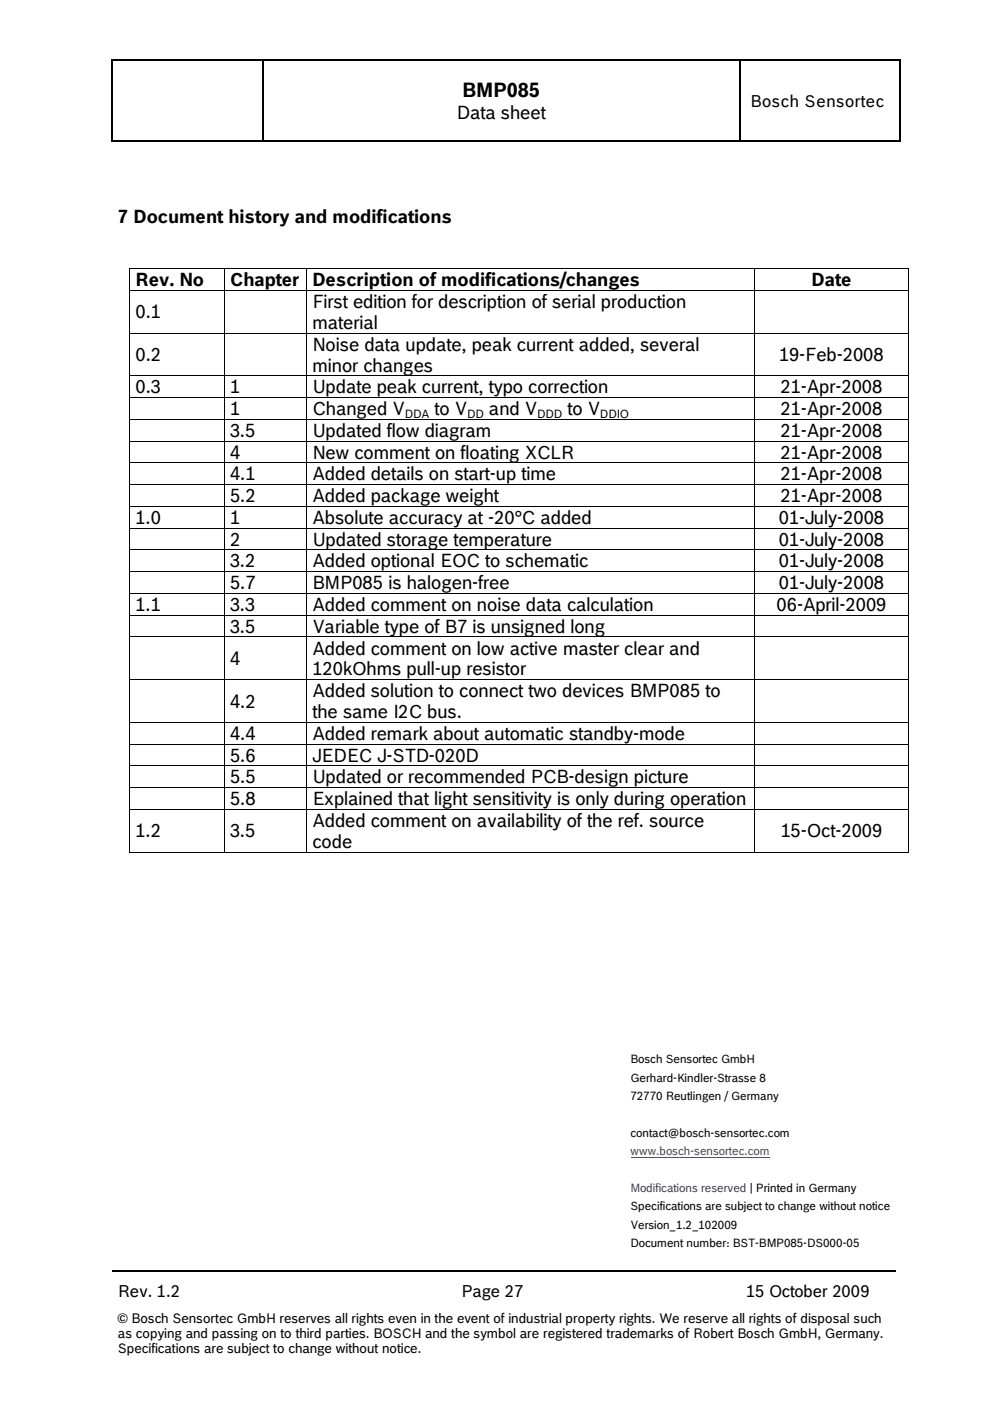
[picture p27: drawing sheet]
<svg xmlns="http://www.w3.org/2000/svg" width="210mm" height="297mm" viewBox="0 0 210 297" stroke-linecap="round" stroke-linejoin="round" font-family="sans-serif">
<defs><g id="words">
<text font-size="4.2" x="98" y="20.7">BMP085</text>
<g font-size="3.9">
<text x="96.9" y="25.2">Data sheet</text>
<text x="25" y="47.4">7 Document history and modifications</text>
<text x="28.7" y="60.7">Rev. No</text>
<text x="48.8" y="60.7">Chapter</text>
<text x="66.3" y="60.7">Description of modifications/changes</text>
<text x="66.3" y="65.3">First edition for description of serial production</text>
<text x="172.1" y="60.7">Date</text>
<text x="28.7" y="67.5">0.1</text>
<text x="66.3" y="69.7">material</text>
<text x="28.7" y="76.5">0.2</text>
<text x="66.3" y="74.3">Noise data update, peak current added, several</text>
<text x="165.2" y="76.5">19-Feb-2008</text>
<text x="28.7" y="83.4">0.3</text>
<text x="48.8" y="83.4">1</text>
<text x="66.3" y="78.8">minor changes</text>
<text x="66.3" y="83.4">Update peak current, typo correction</text>
<text x="165.5" y="83.4">21-Apr-2008</text>
<text x="48.8" y="88">1</text>
<text x="66.3" y="88">Changed V</text>
<text x="92.1" y="88">to V</text>
<text x="103.7" y="88">and V</text>
<text x="120.3" y="88">to V</text>
<text x="165.5" y="88">21-Apr-2008</text>
<text x="48.8" y="92.6">3.5</text>
<text x="66.3" y="92.6">Updated flow diagram</text>
<text x="165.5" y="92.6">21-Apr-2008</text>
<text x="48.8" y="97.2">4</text>
<text x="48.8" y="101.9">4.1</text>
<text x="66.3" y="97.2">New comment on floating XCLR</text>
<text x="66.3" y="101.9">Added details on start-up time</text>
<text x="165.5" y="97.2">21-Apr-2008</text>
<text x="165.5" y="101.9">21-Apr-2008</text>
<text x="48.8" y="106.5">5.2</text>
<text x="66.3" y="106.5">Added package weight</text>
<text x="165.5" y="106.5">21-Apr-2008</text>
<text x="28.7" y="111.1">1.0</text>
<text x="48.8" y="111.1">1</text>
<text x="66.3" y="111.1">Absolute accuracy at -20°C added</text>
<text x="165.1" y="111.1">01-July-2008</text>
<text x="48.8" y="115.7">2</text>
<text x="66.3" y="115.7">Updated storage temperature</text>
<text x="165.1" y="115.7">01-July-2008</text>
<text x="48.8" y="120.3">3.2</text>
<text x="48.8" y="124.9">5.7</text>
<text x="66.3" y="120.3">Added optional EOC to schematic</text>
<text x="66.3" y="124.9">BMP085 is halogen-free</text>
<text x="165.1" y="124.9">01-July-2008</text>
<text x="165.1" y="120.3">01-July-2008</text>
<text x="28.7" y="129.5">1.1</text>
<text x="48.8" y="129.5">3.3</text>
<text x="66.3" y="129.5">Added comment on noise data calculation</text>
<text x="164.7" y="129.5">06-April-2009</text>
<text x="48.8" y="134.2">3.5</text>
<text x="66.3" y="134.2">Variable type of B7 is unsigned long</text>
<text x="48.8" y="141">4</text>
<text x="66.3" y="138.8">Added comment on low active master clear and</text>
<text x="66.3" y="143.2">120kOhms pull-up resistor</text>
<text x="66.3" y="147.8">Added solution to connect two devices BMP085 to</text>
<text x="48.8" y="150">4.2</text>
<text x="66.3" y="152.3">the same I2C bus.</text>
<text x="48.8" y="156.9">4.4</text>
<text x="48.8" y="161.5">5.6</text>
<text x="66.3" y="156.9">Added remark about automatic standby-mode</text>
<text x="66.3" y="161.5">JEDEC J-STD-020D</text>
<text x="48.8" y="166.1">5.5</text>
<text x="66.3" y="166.1">Updated or recommended PCB-design picture</text>
<text x="48.8" y="170.7">5.8</text>
<text x="66.3" y="170.7">Explained that light sensitivity is only during operation</text>
<text x="28.7" y="177.5">1.2</text>
<text x="48.8" y="177.5">3.5</text>
<text x="66.3" y="175.3">Added comment on availability of the ref. source</text>
<text x="66.3" y="179.8">code</text>
<text x="165.5" y="177.5">15-Oct-2009</text>
</g>
<g font-size="3.5">
<text x="159.1" y="22.7">Bosch Sensortec</text>
<text x="25" y="275">Rev. 1.2</text>
<text x="97.8" y="275">Page 27</text>
<text x="158.2" y="275">15 October 2009</text>
</g>
<g font-size="2.8">
<text x="25" y="280.5">© Bosch Sensortec GmbH reserves all rights even in the event of industrial property rights. We reserve all rights of disposal such</text>
<text x="25" y="283.6">as copying and passing on to third parties. BOSCH and the symbol are registered trademarks of Robert Bosch GmbH, Germany.</text>
<text x="25" y="286.8">Specifications are subject to change without notice.</text>
</g>
<g font-size="2.5">
<text x="85.8" y="88.6">DDA</text>
<text x="99" y="88.6">DD</text>
<text x="113.9" y="88.6">DDD</text>
<text x="127.2" y="88.6">DDIO</text>
<text x="133.7" y="225.4">Bosch Sensortec GmbH</text>
<text x="133.7" y="229.3">Gerhard-Kindler-Strasse 8</text>
<text x="133.7" y="233.2">72770 Reutlingen / Germany</text>
<text x="133.7" y="241">contact@bosch-sensortec.com</text>
<text x="133.7" y="256.6">Specifications are subject to change without notice</text>
<text x="133.7" y="260.5">Version_1.2_102009</text>
<text x="133.7" y="264.4">Document number: BST-BMP085-DS000-05</text>
</g>
<text font-size="2.5" fill="#00f" x="133.7" y="244.9">www.bosch-sensortec.com</text>
<text font-size="2.5" fill="#313b6b" x="133.7" y="252.7">Modifications reserved | Printed in Germany</text>
</g></defs>
<g fill="#000">
<path d="M23.6 12.7h.3v.3h-.3zM55.6 12.7h.3v.3h-.3zM156.7 12.7h.2v.3h-.2zM190.7 12.7h.2v.3h-.2zM23.6 29.7h.3v.3h-.3zM55.6 29.7h.3v.3h-.3zM156.7 29.7h.2v.3h-.2zM190.7 29.7h.2v.3h-.2zM27.4 56.9h.2v.1h-.2zM47.5 56.9h.1v.1h-.1zM64.9 56.9h.2v.1h-.2zM160 56.9h.1v.1h-.1z"/>
<path d="M192.5 56.9h.2v.1h-.2zM27.4 61.5h.2v.1h-.2zM27.4 70.5h.2v.2h-.2zM27.4 79.6h.2v.2h-.2zM47.5 61.5h.1v.1h-.1zM47.5 70.5h.1v.2h-.1zM47.5 79.6h.1v.2h-.1zM64.9 61.5h.2v.1h-.2zM64.9 70.5h.2v.2h-.2zM64.9 79.6h.2v.2h-.2zM160 61.5h.1v.1h-.1zM160 70.5h.1v.2h-.1z"/>
<path d="M160 79.6h.1v.2h-.1zM192.5 61.5h.2v.1h-.2zM192.5 70.5h.2v.2h-.2zM192.5 79.6h.2v.2h-.2zM27.4 84.2h.2v.2h-.2zM27.4 88.8h.2v.2h-.2zM27.4 93.4h.2v.2h-.2zM27.4 98h.2v.2h-.2zM47.5 84.2h.1v.2h-.1zM47.5 88.8h.1v.2h-.1zM47.5 93.4h.1v.2h-.1zM47.5 98h.1v.2h-.1z"/>
<path d="M64.9 84.2h.2v.2h-.2zM64.9 88.8h.2v.2h-.2zM64.9 93.4h.2v.2h-.2zM64.9 98h.2v.2h-.2zM160 84.2h.1v.2h-.1zM160 88.8h.1v.2h-.1zM160 93.4h.1v.2h-.1zM160 98h.1v.2h-.1zM192.5 84.2h.2v.2h-.2zM192.5 88.8h.2v.2h-.2zM192.5 93.4h.2v.2h-.2zM192.5 98h.2v.2h-.2z"/>
<path d="M27.4 102.7h.2v.1h-.2zM27.4 107.3h.2v.1h-.2zM27.4 111.9h.2v.2h-.2zM27.4 116.5h.2v.2h-.2zM47.5 102.7h.1v.1h-.1zM47.5 107.3h.1v.1h-.1zM47.5 111.9h.1v.2h-.1zM47.5 116.5h.1v.2h-.1zM64.9 102.7h.2v.1h-.2zM64.9 107.3h.2v.1h-.2zM64.9 111.9h.2v.2h-.2zM64.9 116.5h.2v.2h-.2z"/>
<path d="M160 102.7h.1v.1h-.1zM160 107.3h.1v.1h-.1zM160 111.9h.1v.2h-.1zM160 116.5h.1v.2h-.1zM192.5 102.7h.2v.1h-.2zM192.5 107.3h.2v.1h-.2zM192.5 111.9h.2v.2h-.2zM192.5 116.5h.2v.2h-.2zM27.4 121.1h.2v.2h-.2zM27.4 125.7h.2v.2h-.2zM27.4 130.3h.2v.2h-.2zM27.4 135h.2v.1h-.2z"/>
<path d="M47.5 121.1h.1v.2h-.1zM47.5 125.7h.1v.2h-.1zM47.5 130.3h.1v.2h-.1zM47.5 135h.1v.1h-.1zM64.9 121.1h.2v.2h-.2zM64.9 125.7h.2v.2h-.2zM64.9 130.3h.2v.2h-.2zM64.9 135h.2v.1h-.2zM160 121.1h.1v.2h-.1zM160 125.7h.1v.2h-.1zM160 130.3h.1v.2h-.1zM160 135h.1v.1h-.1z"/>
<path d="M192.5 121.1h.2v.2h-.2zM192.5 125.7h.2v.2h-.2zM192.5 130.3h.2v.2h-.2zM192.5 135h.2v.1h-.2zM27.4 144h.2v.2h-.2zM27.4 153.1h.2v.1h-.2zM27.4 157.7h.2v.2h-.2zM47.5 144h.1v.2h-.1zM47.5 153.1h.1v.1h-.1zM47.5 157.7h.1v.2h-.1zM64.9 144h.2v.2h-.2zM64.9 153.1h.2v.1h-.2z"/>
<path d="M64.9 157.7h.2v.2h-.2zM160 144h.1v.2h-.1zM160 153.1h.1v.1h-.1zM160 157.7h.1v.2h-.1zM192.5 144h.2v.2h-.2zM192.5 153.1h.2v.1h-.2zM192.5 157.7h.2v.2h-.2zM27.4 162.3h.2v.2h-.2zM27.4 166.9h.2v.2h-.2zM27.4 171.5h.2v.2h-.2zM47.5 162.3h.1v.2h-.1zM47.5 166.9h.1v.2h-.1z"/>
<path d="M47.5 171.5h.1v.2h-.1zM64.9 162.3h.2v.2h-.2zM64.9 166.9h.2v.2h-.2zM64.9 171.5h.2v.2h-.2zM160 162.3h.1v.2h-.1zM160 166.9h.1v.2h-.1zM160 171.5h.1v.2h-.1zM192.5 162.3h.2v.2h-.2zM192.5 166.9h.2v.2h-.2zM192.5 171.5h.2v.2h-.2zM27.4 180.6h.2v.2h-.2zM47.5 180.6h.1v.2h-.1z"/>
<path d="M64.9 180.6h.2v.2h-.2zM160 180.6h.1v.2h-.1zM192.5 180.6h.2v.2h-.2zM56.1 269.3h.3v.2h-.3zM152.4 269.3h.3v.2h-.3z"/>
</g>
<g fill="none" stroke="#000" stroke-width=".25">
<path d="M23.7 13v16.7M23.9 12.8h31.7M55.8 13v16.7M55.9 12.8h100.8M156.8 13v16.7M156.9 12.8h33.8M190.8 13v16.7M23.9 29.8h31.7M55.9 29.8h100.8M156.9 29.8h33.8M23.7 269.4h32.4M56.4 269.4h96"/>
<path d="M152.7 269.4h37.2"/>
</g>
<g fill="none" stroke="#000" stroke-width=".21">
<path d="M27.5 57v4.5M27.6 56.9h19.9M47.5 57v4.5M47.6 56.9h17.3M65 57v4.5M65.1 56.9h94.9M160.1 57v4.5M160.1 56.9h32.4M192.6 57v4.5M27.5 61.6v8.9M27.5 70.7v8.9M27.5 79.8v4.4"/>
<path d="M27.6 61.6h19.9M27.6 70.6h19.9M27.6 79.7h19.9M47.5 61.6v8.9M47.5 70.7v8.9M47.5 79.8v4.4M47.6 61.6h17.3M47.6 70.6h17.3M47.6 79.7h17.3M65 61.6v8.9M65 70.7v8.9M65 79.8v4.4"/>
<path d="M65.1 61.6h94.9M65.1 70.6h94.9M65.1 79.7h94.9M160.1 61.6v8.9M160.1 70.7v8.9M160.1 79.8v4.4M160.1 61.6h32.4M160.1 70.6h32.4M160.1 79.7h32.4M192.6 61.6v8.9M192.6 70.7v8.9M192.6 79.8v4.4"/>
<path d="M27.5 84.4v4.4M27.5 89v4.4M27.5 93.6v4.4M27.5 98.2v4.5M27.6 84.3h19.9M27.6 88.9h19.9M27.6 93.5h19.9M27.6 98.1h19.9M47.5 84.4v4.4M47.5 89v4.4M47.5 93.6v4.4M47.5 98.2v4.5"/>
<path d="M47.6 84.3h17.3M47.6 88.9h17.3M47.6 93.5h17.3M47.6 98.1h17.3M65 84.4v4.4M65 89v4.4M65 93.6v4.4M65 98.2v4.5M65.1 84.3h94.9M65.1 88.9h94.9M65.1 93.5h94.9M65.1 98.1h94.9"/>
<path d="M160.1 84.4v4.4M160.1 89v4.4M160.1 93.6v4.4M160.1 98.2v4.5M160.1 84.3h32.4M160.1 88.9h32.4M160.1 93.5h32.4M160.1 98.1h32.4M192.6 84.4v4.4M192.6 89v4.4M192.6 93.6v4.4M192.6 98.2v4.5"/>
<path d="M27.5 102.8v4.5M27.5 107.4v4.5M27.5 112.1v4.4M27.5 116.7v4.4M27.6 102.7h19.9M27.6 107.4h19.9M27.6 112h19.9M27.6 116.6h19.9M47.5 102.8v4.5M47.5 107.4v4.5M47.5 112.1v4.4M47.5 116.7v4.4"/>
<path d="M47.6 102.7h17.3M47.6 107.4h17.3M47.6 112h17.3M47.6 116.6h17.3M65 102.8v4.5M65 107.4v4.5M65 112.1v4.4M65 116.7v4.4M65.1 102.7h94.9M65.1 107.4h94.9M65.1 112h94.9M65.1 116.6h94.9"/>
<path d="M160.1 102.8v4.5M160.1 107.4v4.5M160.1 112.1v4.4M160.1 116.7v4.4M160.1 102.7h32.4M160.1 107.4h32.4M160.1 112h32.4M160.1 116.6h32.4M192.6 102.8v4.5M192.6 107.4v4.5M192.6 112.1v4.4M192.6 116.7v4.4"/>
<path d="M27.5 121.3v4.4M27.5 125.9v4.4M27.5 130.5v4.5M27.5 135.1v8.9M27.6 121.2h19.9M27.6 125.8h19.9M27.6 130.4h19.9M27.6 135h19.9M47.5 121.3v4.4M47.5 125.9v4.4M47.5 130.5v4.5M47.5 135.1v8.9"/>
<path d="M47.6 121.2h17.3M47.6 125.8h17.3M47.6 130.4h17.3M47.6 135h17.3M65 121.3v4.4M65 125.9v4.4M65 130.5v4.5M65 135.1v8.9M65.1 121.2h94.9M65.1 125.8h94.9M65.1 130.4h94.9M65.1 135h94.9"/>
<path d="M160.1 121.3v4.4M160.1 125.9v4.4M160.1 130.5v4.5M160.1 135.1v8.9M160.1 121.2h32.4M160.1 125.8h32.4M160.1 130.4h32.4M160.1 135h32.4M192.6 121.3v4.4M192.6 125.9v4.4M192.6 130.5v4.5M192.6 135.1v8.9"/>
<path d="M27.5 144.2v8.9M27.5 153.2v4.5M27.5 157.9v4.4M27.6 144.1h19.9M27.6 153.2h19.9M27.6 157.8h19.9M47.5 144.2v8.9M47.5 153.2v4.5M47.5 157.9v4.4M47.6 144.1h17.3M47.6 153.2h17.3M47.6 157.8h17.3"/>
<path d="M65 144.2v8.9M65 153.2v4.5M65 157.9v4.4M65.1 144.1h94.9M65.1 153.2h94.9M65.1 157.8h94.9M160.1 144.2v8.9M160.1 153.2v4.5M160.1 157.9v4.4M160.1 144.1h32.4M160.1 153.2h32.4M160.1 157.8h32.4"/>
<path d="M192.6 144.2v8.9M192.6 153.2v4.5M192.6 157.9v4.4M27.5 162.5v4.4M27.5 167.1v4.4M27.5 171.7v8.9M27.6 162.4h19.9M27.6 167h19.9M27.6 171.6h19.9M47.5 162.5v4.4M47.5 167.1v4.4M47.5 171.7v8.9"/>
<path d="M47.6 162.4h17.3M47.6 167h17.3M47.6 171.6h17.3M65 162.5v4.4M65 167.1v4.4M65 171.7v8.9M65.1 162.4h94.9M65.1 167h94.9M65.1 171.6h94.9M160.1 162.5v4.4M160.1 167.1v4.4M160.1 171.7v8.9"/>
<path d="M160.1 162.4h32.4M160.1 167h32.4M160.1 171.6h32.4M192.6 162.5v4.4M192.6 167.1v4.4M192.6 171.7v8.9M27.6 180.7h19.9M47.6 180.7h17.3M65.1 180.7h94.9M160.1 180.7h32.4"/>
</g>
<path d="M133.7 245.3h29.5" fill="none" stroke="#00f" stroke-width=".21"/>
<use href="#words"/>
</svg>
